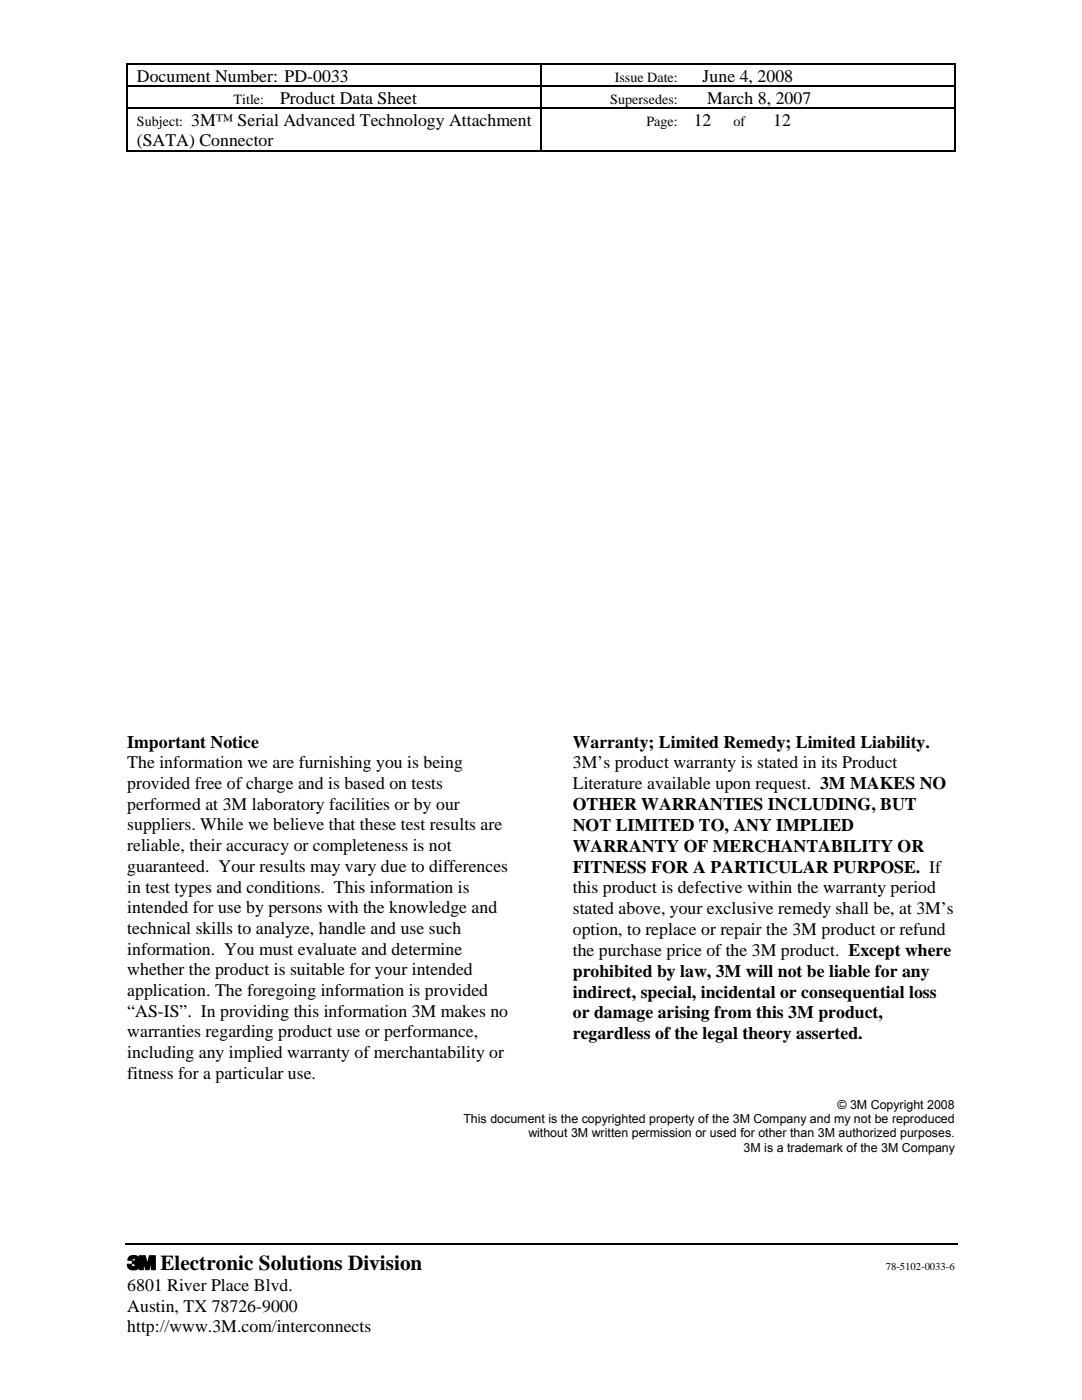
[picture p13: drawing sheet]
<svg xmlns="http://www.w3.org/2000/svg" width="216mm" height="279mm" viewBox="0 0 216 279" stroke-linecap="round" stroke-linejoin="round" font-family="sans-serif">
<defs><g id="words">
<text font-size="4.2" x="25.4" y="253.4">3Electronic Solutions Division</text>
<g font-size="3.5">
<text x="27.3" y="16.3">Document Number: PD-0033</text>
<text x="140.2" y="16.3">June 4, 2008</text>
<text x="55.9" y="20.7">Product Data Sheet</text>
<text x="141.1" y="20.7">March 8, 2007</text>
<text x="27.3" y="29.2">(SATA) Connector</text>
<text x="38.1" y="25.1">3M™ Serial Advanced Technology Attachment</text>
<text x="138.4" y="25.1">12</text>
<text x="154.3" y="25.1">12</text>
<text x="25.4" y="149.3">Important Notice</text>
<text x="114.3" y="149.3">Warranty; Limited Remedy; Limited Liability.</text>
<text x="25.4" y="153.4">The information we are furnishing you is being</text>
<text x="114.3" y="153.4">3M’s product warranty is stated in its Product</text>
<text x="25.4" y="157.5">provided free of charge and is based on tests</text>
<text x="25.4" y="161.6">performed at 3M laboratory facilities or by our</text>
<text x="114.3" y="157.5">Literature available upon request. 3M MAKES NO</text>
<text x="114.3" y="161.7">OTHER WARRANTIES INCLUDING, BUT</text>
<text x="25.4" y="165.7">suppliers. While we believe that these test results are</text>
<text x="114.3" y="165.9">NOT LIMITED TO, ANY IMPLIED</text>
<text x="25.4" y="169.9">reliable, their accuracy or completeness is not</text>
<text x="25.4" y="174">guaranteed. Your results may vary due to differences</text>
<text x="114.3" y="170">WARRANTY OF MERCHANTABILITY OR</text>
<text x="25.4" y="178.1">in test types and conditions. This information is</text>
<text x="114.3" y="174.2">FITNESS FOR A PARTICULAR PURPOSE. If</text>
<text x="114.3" y="178.3">this product is defective within the warranty period</text>
<text x="25.4" y="182.2">intended for use by persons with the knowledge and</text>
<text x="114.3" y="182.4">stated above, your exclusive remedy shall be, at 3M’s</text>
<text x="25.4" y="186.4">technical skills to analyze, handle and use such</text>
<text x="25.4" y="190.5">information. You must evaluate and determine</text>
<text x="114.3" y="186.6">option, to replace or repair the 3M product or refund</text>
<text x="114.3" y="190.8">the purchase price of the 3M product. Except where</text>
<text x="25.4" y="194.6">whether the product is suitable for your intended</text>
<text x="114.3" y="195">prohibited by law, 3M will not be liable for any</text>
<text x="25.4" y="198.8">application. The foregoing information is provided</text>
<text x="25.4" y="202.9">“AS-IS”. In providing this information 3M makes no</text>
<text x="114.3" y="199.1">indirect, special, incidental or consequential loss</text>
<text x="114.3" y="203.2">or damage arising from this 3M product,</text>
<text x="25.4" y="207">warranties regarding product use or performance,</text>
<text x="114.3" y="207.4">regardless of the legal theory asserted.</text>
<text x="25.4" y="211.1">including any implied warranty of merchantability or</text>
<text x="25.4" y="215.3">fitness for a particular use.</text>
<text x="25.4" y="257.6">6801 River Place Blvd.</text>
<text x="25.4" y="261.8">Austin, TX 78726-9000</text>
<text x="25.4" y="265.9">http://www.3M.com/interconnects</text>
</g>
<g font-size="2.8">
<text x="122.7" y="16.3">Issue Date:</text>
<text x="46.6" y="20.7">Title:</text>
<text x="121.8" y="20.7">Supersedes:</text>
<text x="27.3" y="25.1">Subject:</text>
<text x="129" y="25.1">Page:</text>
<text x="146.4" y="25.1">of</text>
</g>
<g font-size="2.5">
<text x="167.1" y="221.3">© 3M Copyright 2008</text>
<text x="92.5" y="224.1">This document is the copyrighted property of the 3M Company and my not be reproduced</text>
<text x="105.4" y="227">without 3M written permission or used for other than 3M authorized purposes.</text>
<text x="148.4" y="229.8">3M is a trademark of the 3M Company</text>
</g>
<text font-size="2.1" x="176.8" y="253.4">78-5102-0033-6</text>
</g></defs>
<path d="M25.3 12.7h.2v.3h-.2zM25.3 17.1h.2v.3h-.2zM107.8 12.7h.3v.3h-.3zM107.8 17.1h.3v.3h-.3zM190.4 12.7h.2v.3h-.2zM190.4 17.1h.2v.3h-.2zM25.3 21.5h.2v.3h-.2zM107.8 21.5h.3v.3h-.3zM190.4 21.5h.2v.3h-.2zM190.4 30h.2v.3h-.2z" fill="#000"/>
<g fill="none" stroke="#000" stroke-width=".25">
<path d="M25.3 12.8h82.5M25.4 13v4.1M25.4 17.4v4.1M25.5 17.2h82.3M108 13v4.1M108 17.4v4.1M108.1 12.8h82.3M108.1 17.2h82.3M190.5 13v4.1M190.5 17.4v4.1M25.3 30.2h82.5M25.4 21.8v8.5"/>
<path d="M25.5 21.6h82.3M108 21.8v8.5M108.1 21.6h82.3M108.1 30.2h82.3M190.5 21.8v8.5M24.9 248.3h166.1"/>
</g>
<use href="#words"/>
</svg>
